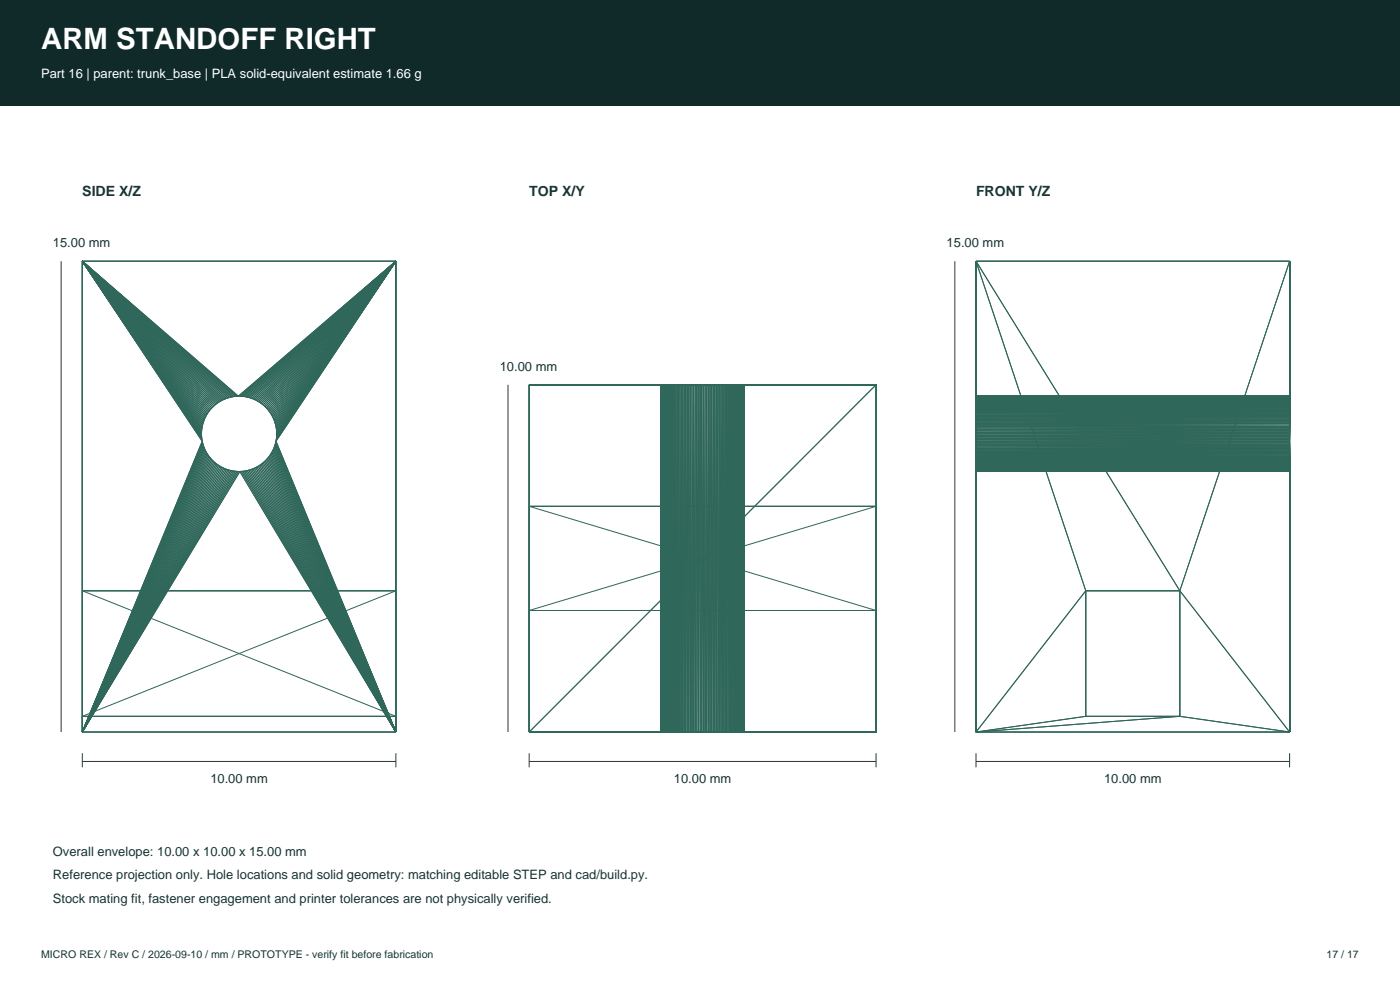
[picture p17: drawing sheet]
<svg xmlns="http://www.w3.org/2000/svg" width="420mm" height="297mm" viewBox="0 0 420 297" stroke-linecap="round" stroke-linejoin="round" font-family="sans-serif">
<defs><g id="words">
<text font-size="8.8" fill="#fff" x="12.3" y="14.8">ARM STANDOFF RIGHT</text>
<g font-size="4.2" fill="#1a3333">
<text x="24.7" y="58.9">SIDE X/Z</text>
<text x="158.7" y="58.9">TOP X/Y</text>
<text x="292.8" y="58.9">FRONT Y/Z</text>
</g>
<text font-size="3.9" fill="#fff" x="12.3" y="23.3">Part 16 | parent: trunk_base | PLA solid-equivalent estimate 1.66 g</text>
<g font-size="3.9" fill="#1a3333">
<text x="15.9" y="74">15.00 mm</text>
<text x="284" y="74">15.00 mm</text>
<text x="149.9" y="111.1">10.00 mm</text>
<text x="63.1" y="234.6">10.00 mm</text>
<text x="202.2" y="234.6">10.00 mm</text>
<text x="331.2" y="234.6">10.00 mm</text>
<text x="15.9" y="256.4">Overall envelope: 10.00 x 10.00 x 15.00 mm</text>
<text x="15.9" y="263.5">Reference projection only. Hole locations and solid geometry: matching editable STEP and cad/build.py.</text>
<text x="15.9" y="270.5">Stock mating fit, fastener engagement and printer tolerances are not physically verified.</text>
</g>
<g font-size="3.2" fill="#1a3333">
<text x="12.3" y="287.1">MICRO REX / Rev C / 2026-09-10 / mm / PROTOTYPE - verify fit before fabrication</text>
<text x="397.9" y="287.1">17 / 17</text>
</g>
</g></defs>
<path d="M0 0h420v31.8h-420z" fill-rule="evenodd" fill="#102a2a"/>
<g fill="none" stroke="#2f675a" stroke-width=".3">
<path d="M24.7 78.3l43.3 41.1M24.7 78.3l45.5 40.5M24.7 78.3v141.1M24.7 78.3h94.1M24.7 78.3l36.6 47.3M24.7 78.3l44.1 40.8M24.7 78.3l36 49.5M24.7 78.3l37.4 45.8M24.7 78.3l45 40.6M24.7 78.3l40.1 42.8M24.7 78.3l35.7 51.7M24.7 78.3l36.5 47.8"/>
<path d="M24.7 78.3l42 41.6M24.7 78.3l38.5 44.3M24.7 78.3l41.6 41.8M24.7 78.3l35.9 49.9M24.7 78.3l37.2 46.1M24.7 78.3l46.8 40.4M24.7 78.3l38.2 44.7M24.7 78.3l39.8 43.1M24.7 78.3l35.8 52.2M24.7 78.3l42.9 41.2M24.7 78.3l36.3 48.2M24.7 78.3l41.3 42"/>
<path d="M24.7 78.3l35.8 50.4M24.7 78.3l39.5 43.3M24.7 78.3l35.8 52.6M24.7 78.3l36 53.9M24.7 78.3l43.7 40.9M24.7 78.3l46.4 40.4M24.7 78.3l37 46.5M24.7 78.3l44.6 40.7M24.7 78.3l36.2 48.6M24.7 78.3l38 45M24.7 78.3l45.9 40.5M24.7 78.3l40.9 42.3"/>
<path d="M24.7 78.3l35.8 50.8M24.7 78.3l36.8 46.9M24.7 78.3l42.5 41.4M24.7 78.3l39.1 43.7M24.7 78.3l35.8 53.1M24.7 78.3l36.1 49.1M24.7 78.3l37.7 45.4M24.7 78.3l40.5 42.5M24.7 78.3l35.8 51.3M24.7 78.3l38.8 44M24.7 78.3l35.9 53.5M118.8 78.3v141.1"/>
<path d="M118.8 78.3l-35.9 49.9M118.8 78.3l-36.5 47.8M118.8 78.3l-38.6 44.3M118.8 78.3l-37.5 45.8M118.8 78.3l-40.2 42.8M118.8 78.3l-36 49.5M118.8 78.3l-42.1 41.6M118.8 78.3l-45.9 40.5M118.8 78.3l-38.9 44M118.8 78.3l-36.7 47.3M118.8 78.3l-35.8 51.3M118.8 78.3l-44.2 40.8"/>
<path d="M118.8 78.3l-35.8 52.6M118.8 78.3l-40.5 42.5M118.8 78.3l-37.7 45.4M118.8 78.3l-36.1 49.1M118.8 78.3l-46.4 40.4M118.8 78.3l-42.5 41.4M118.8 78.3l-39.2 43.7M118.8 78.3l-36.8 46.9M118.8 78.3l-35.8 52.2M118.8 78.3l-44.6 40.7M118.8 78.3l-35.8 51.7M118.8 78.3l-40.9 42.3"/>
<path d="M118.8 78.3l-38 45M118.8 78.3l-46.8 40.4M118.8 78.3l-42.9 41.2M118.8 78.3l-45.1 40.6M118.8 78.3l-47.3 40.4M118.8 78.3l-35.8 50.8M118.8 78.3l-36.2 48.6M118.8 78.3l-36 53.9M118.8 78.3l-39.5 43.3M118.8 78.3l-37 46.5M118.8 78.3l-35.9 50.4M118.8 78.3l-41.3 42"/>
<path d="M118.8 78.3l-38.3 44.7M118.8 78.3l-36.3 48.2M118.8 78.3l-35.9 53.5M118.8 78.3l-43.3 41.1M118.8 78.3l-39.8 43.1M118.8 78.3l-37.3 46.1M118.8 78.3l-45.5 40.5M118.8 78.3l-41.7 41.8M118.8 78.3l-35.9 53.1M118.8 78.3l-43.8 40.9M292.8 78.3h94.1M292.8 78.3v141.1"/>
<path d="M292.8 78.3l32.9 98.8M292.8 78.3l61.2 98.8M386.9 78.3v141.1M386.9 78.3l-32.9 98.8M66.7 119.9l-.4 .2M67.2 119.7l-.5 .2M67.6 119.5l-.4 .2M68 119.4l-.4 .1M68.4 119.2l-.4 .2M68.8 119.1l-.4 .1M69.3 119l-.5 .1M69.7 118.9l-.4 .1"/>
<path d="M70.2 118.8l-.5 .1M70.6 118.8h-.4M71.1 118.7l-.5 .1M71.5 118.7h-.4M71.5 118.7h.5M72 118.7h.4M72.4 118.7l.5 .1M72.9 118.8h.4M73.3 118.8l.4 .1M73.7 118.9l.5 .1M74.2 119l.4 .1M74.6 119.1l.4 .1"/>
<path d="M75 119.2l.5 .2M75.5 119.4l.4 .1M75.9 119.5l.4 .2M76.3 119.7l.4 .2M76.7 119.9l.4 .2M198.4 115.3l.1 104.1v-104.1l.2 104.1M198.5 115.3v104.1M198.7 115.3v104.1M199.1 115.3l-.2 104.1M199.1 115.3l.2 104.1M199.1 115.3v104.1M199.5 115.3v104.1"/>
<path d="M199.5 115.3l.2 104.1M199.5 115.3l-.2 104.1M199.7 115.3v104.1M199.7 115.3l-.2 104.1M199.7 115.3l.2 104.1M200.2 115.3l.3 104.1M200.2 115.3v104.1M200.2 115.3l-.3 104.1M200.5 115.3v104.1M201 115.3l-.3 104.1v-104.1l-.2 104.1M201 115.3v104.1l.4-104.1M201 115.3l.4 104.1"/>
<path d="M201.4 115.3v104.1M201.4 115.3l.3 104.1M201.7 115.3v104.1M201.7 115.3l-.3 104.1M201.7 115.3l.3 104.1M202.4 115.3v104.1l.4-104.1v104.1M202.4 115.3l.4 104.1M202.4 115.3l-.4 104.1M203.6 115.3l-.4 104.1v-104.1l-.4 104.1M203.6 115.3v104.1M203.6 115.3l.4 104.1M204.4 115.3v104.1"/>
<path d="M204.4 115.3l-.4 104.1M204.4 115.3l.4 104.1M206.2 115.3l-.5 104.1v-104.1l-.4 104.1v-104.1l-.5 104.1M206.2 115.3l.4 104.1M206.2 115.3v104.1l.4-104.1M206.6 115.3v104.1M206.6 115.3l.5 104.1v-104.1M207.1 115.3l.5 104.1M207.1 115.3l-.5 104.1M208.1 115.3v104.1M208.1 115.3l.5 104.1M208.1 115.3l-.5 104.1"/>
<path d="M209.1 115.3l.4 104.1M209.1 115.3v104.1l.4-104.1v104.1M209.1 115.3l-.5 104.1M210 115.3l-.5 104.1M210 115.3v104.1l.5-104.1M210 115.3l.5 104.1M210.5 115.3l.5 104.1M210.5 115.3v104.1M211 115.3v104.1M211 115.3l-.5 104.1M211 115.3l.5 104.1M212.5 115.3l-.5 104.1v-104.1l-.5 104.1"/>
<path d="M212.5 115.3v104.1l.5-104.1M212.5 115.3l.5 104.1M213 115.3l.5 104.1M213 115.3v104.1M213.5 115.3v104.1M213.5 115.3l.5 104.1M213.5 115.3l-.5 104.1M214 115.3v104.1M214 115.3l.5 104.1M214 115.3l-.5 104.1M214.5 115.3v104.1M214.5 115.3l-.5 104.1"/>
<path d="M214.5 115.3l.4 104.1M215.8 115.3l.5 104.1M215.8 115.3l-.4 104.1v-104.1l-.5 104.1M215.8 115.3v104.1l.5-104.1M216.3 115.3l.4 104.1M216.3 115.3v104.1M216.7 115.3l-.4 104.1M216.7 115.3l.5 104.1M216.7 115.3v104.1M217.2 115.3v104.1M217.2 115.3l.4 104.1M217.2 115.3l-.5 104.1"/>
<path d="M217.6 115.3v104.1M217.6 115.3l-.4 104.1M217.6 115.3l.4 104.1M218.4 115.3l.4 104.1M218.4 115.3v104.1l.4-104.1M218.4 115.3l-.4 104.1M218.8 115.3v104.1M218.8 115.3l.4 104.1M219.9 115.3v104.1l.3-104.1M219.9 115.3l-.4 104.1v-104.1l-.3 104.1M219.9 115.3l.3 104.1M220.2 115.3v104.1"/>
<path d="M220.2 115.3l.3 104.1M220.8 115.3v104.1l.3-104.1v104.1M220.8 115.3l.3 104.1M220.8 115.3l-.3 104.1M221.6 115.3l-.2 104.1v-104.1l-.3 104.1M221.6 115.3v104.1l.3-104.1M221.6 115.3l.3 104.1M221.9 115.3v104.1M221.9 115.3l.2 104.1M222.1 115.3v104.1M222.1 115.3l-.2 104.1M222.1 115.3l.2 104.1"/>
<path d="M222.6 115.3l.2 104.1v-104.1M222.6 115.3l-.1 104.1v-104.1l-.2 104.1M222.6 115.3v104.1l.2-104.1M222.8 115.3l.1 104.1M222.9 115.3v104.1M223.1 115.3v104.1M262.8 115.3v104.1h-104.1M262.8 115.3h-104.1v104.1M262.8 115.3l-104.1 104.1M292.8 119.7h94.1M386.9 118.7h-94.1l94.1 .1M386.9 119.7l-94.1 .2h94.1l-94.1 .2"/>
<path d="M386.9 119.1h-94.1l94.1 .1h-94.1l94.1 .2h-94.1l94.1 .1h-94.1l94.1 .2M386.9 118.8l-94.1 .1 94.1 .1h-94.1M60.4 130l.1 .5M60.5 129.6l-.1 .4M60.5 130.5v.4M60.5 129.1v.5M60.5 130.9v.5M60.5 128.7v.4M60.5 131.4l.1 .4M60.6 131.8l.1 .4M60.6 128.2l-.1 .5M60.7 127.8l-.1 .4"/>
<path d="M60.7 132.2l.1 .5M60.7 132.2l-36 87.2M60.8 132.7l.1 .4M60.8 132.7l-36.1 86.7M60.8 127.4l-.1 .4M60.9 126.9l-.1 .5M60.9 133.1l.1 .4M60.9 133.1l-36.2 86.3M61 126.5l-.1 .4M61 133.5l.2 .5M61 133.5l-36.3 85.9M61.2 126.1l-.2 .4"/>
<path d="M61.2 134l-36.5 85.4M61.2 134l.1 .4M61.3 134.4l.2 .4M61.3 134.4l-36.6 85M61.3 125.6l-.1 .5M61.5 134.8l-36.8 84.6M61.5 134.8l.2 .4M61.5 125.2l-.2 .4M61.7 124.8l-.2 .4M61.7 135.2l.2 .4M61.7 135.2l-37 84.2M61.9 135.6l.2 .4"/>
<path d="M61.9 124.4l-.2 .4M61.9 135.6l-37.2 83.8M62.1 124.1l-.2 .3M62.1 136l.3 .4M62.1 136l-37.4 83.4M62.4 123.7l-.3 .4M62.4 136.4l.3 .3M62.4 136.4l-37.7 83M62.7 123.3l-.3 .4M62.7 136.7l-38 82.7M62.7 136.7l.2 .4M62.9 123l-.2 .3"/>
<path d="M62.9 137.1l.3 .3M62.9 137.1l-38.2 82.3M63.2 122.6l-.3 .4M63.2 137.4l-38.5 82M63.2 137.4l.3 .4M63.5 137.8l.3 .3M63.5 137.8l-38.8 81.6M63.5 122.3l-.3 .3M63.8 122l-.3 .3M63.8 138.1l.4 .3M63.8 138.1l-39.1 81.3M64.2 121.6l-.4 .4"/>
<path d="M64.2 138.4l.3 .3M64.2 138.4l-39.5 81M64.5 121.4l-.3 .2M64.5 138.7l-39.8 80.7M64.5 138.7l.3 .3M64.8 121.1l-.3 .3M64.8 139l.4 .2M64.8 139l-40.1 80.4M65.2 139.2l-40.5 80.2M65.2 139.2l.4 .3M65.2 120.8l-.4 .3M65.6 139.5l.4 .2"/>
<path d="M65.6 120.6l-.4 .2M65.6 139.5l-40.9 79.9M66 120.3l-.4 .3M66 139.7l-41.3 79.7M66 139.7l.3 .2M66.3 120.1l-.3 .2M66.3 139.9l-41.6 79.5M66.3 139.9l.4 .2M77.1 139.9l41.7 79.5M77.1 139.9l-.4 .2M77.1 120.1l.4 .2M77.5 139.7l41.3 79.7"/>
<path d="M77.5 120.3l.4 .3M77.5 139.7l-.4 .2M77.9 139.5l-.4 .2M77.9 120.6l.4 .2M77.9 139.5l40.9 79.9M78.3 139.2l-.4 .3M78.3 120.8l.3 .3M78.3 139.2l40.5 80.2M78.6 121.1l.4 .3M78.6 139l-.3 .2M78.6 139l40.2 80.4M79 121.4l.3 .2"/>
<path d="M79 138.7l-.4 .3M79 138.7l39.8 80.7M79.3 121.6l.3 .4M79.3 138.4l-.3 .3M79.3 138.4l39.5 81M79.6 138.1l-.3 .3M79.6 122l.3 .3M79.6 138.1l39.2 81.3M79.9 122.3l.3 .3M79.9 137.8l38.9 81.6M79.9 137.8l-.3 .3M80.2 137.4l-.3 .4"/>
<path d="M80.2 122.6l.3 .4M80.2 137.4l38.6 82M80.5 137.1l-.3 .3M80.5 137.1l38.3 82.3M80.5 123l.3 .3M80.8 123.3l.3 .4M80.8 136.7l-.3 .4M80.8 136.7l38 82.7M81.1 136.4l-.3 .3M81.1 123.7l.2 .4M81.1 136.4l37.7 83M81.3 124.1l.2 .3"/>
<path d="M81.3 136l-.2 .4M81.3 136l37.5 83.4M81.5 135.6l-.2 .4M81.5 135.6l37.3 83.8M81.5 124.4l.3 .4M81.8 135.2l-.3 .4M81.8 135.2l37 84.2M81.8 124.8l.2 .4M82 125.2l.1 .4M82 134.8l-.2 .4M82 134.8l36.8 84.6M82.1 134.4l-.1 .4"/>
<path d="M82.1 125.6l.2 .5M82.1 134.4l36.7 85M82.3 126.1l.2 .4M82.3 134l-.2 .4M82.3 134l36.5 85.4M82.5 126.5l.1 .4M82.5 133.5l-.2 .5M82.5 133.5l36.3 85.9M82.6 133.1l-.1 .4M82.6 133.1l36.2 86.3M82.6 126.9l.1 .5M82.7 127.4l.1 .4"/>
<path d="M82.7 132.7l-.1 .4M82.7 132.7l36.1 86.7M82.8 132.2l36 87.2M82.8 127.8l.1 .4M82.8 132.2l-.1 .5M82.9 128.2v.5M82.9 131.8l-.1 .4M82.9 128.7l.1 .4M82.9 131.4v.4M83 129.1v.5M83 130.9l-.1 .5M83 129.6v.4"/>
<path d="M83 130.5v.4M83 130v.5M292.8 134.8h94.1M292.8 127.4l94.1 .4h-94.1l94.1 .4M292.8 121.4h94.1l-94.1 .2M292.8 135.2h94.1M292.8 129.6l94.1 .4M292.8 136.4h94.1l-94.1 .3M292.8 123.7h94.1M292.8 126.5l94.1 .4M292.8 132.7l94.1 .4M292.8 131.4h94.1"/>
<path d="M292.8 131.8h94.1M292.8 123.7l94.1 .4M292.8 121.4l94.1 .2M292.8 132.7h94.1l-94.1 .4M292.8 138.4l94.1 .3M292.8 130.9h94.1M292.8 134.4h94.1l-94.1 .4M292.8 120.6h94.1M292.8 139.7h94.1M292.8 139.5h94.1l-94.1 .2M292.8 122.6l94.1 .4M292.8 136.4l94.1 .3"/>
<path d="M292.8 125.2h94.1M292.8 124.8h94.1M292.8 120.3h94.1M292.8 138.7h94.1M292.8 135.2l94.1 .4M292.8 131.4l94.1 .4M292.8 136.7l94.1 .4h-94.1M292.8 128.7l94.1 .4M292.8 122.3h94.1M292.8 138.1h94.1l-94.1 .3M292.8 133.5l94.1 .5M292.8 130.5h94.1l-94.1 .4"/>
<path d="M292.8 125.2l94.1 .4h-94.1M292.8 120.8h94.1M292.8 133.5h94.1M292.8 120.8l94.1 .3M292.8 133.1h94.1M292.8 139h94.1M292.8 124.4h94.1M292.8 125.6l94.1 .5M292.8 131.8l94.1 .4M292.8 127.4h94.1M292.8 130.5l94.1 .4M292.8 136.7h94.1"/>
<path d="M292.8 139.5l94.1 .2M292.8 139.9h94.1M292.8 134.8l94.1 .4M292.8 135.6h94.1M292.8 130.9l94.1 .5M292.8 124.4l94.1 .4M292.8 121.6l94.1 .4M292.8 122.3l94.1 .3h-94.1M292.8 138.1l94.1 .3M292.8 124.8l94.1 .4M292.8 120.1h94.1l-94.1 .2M292.8 120.3l94.1 .3"/>
<path d="M292.8 138.4h94.1M292.8 129.6h94.1M292.8 126.5h94.1M292.8 137.1l94.1 .3M292.8 120.6l94.1 .2M292.8 138.7l94.1 .3M292.8 134.4l94.1 .4M292.8 139.7l94.1 .2M292.8 121.6h94.1M292.8 122h94.1M292.8 133.1l94.1 .4M292.8 122l94.1 .3"/>
<path d="M292.8 120.1l94.1 .2M292.8 139l94.1 .2M292.8 139.9l94.1 .2M292.8 135.6l94.1 .4M386.9 135.6l-94.1 .4h94.1M386.9 123l-94.1 .3h94.1M386.9 129.1h-94.1l94.1 .5M386.9 120.8l-94.1 .3h94.1M386.9 124.1h-94.1l94.1 .3M386.9 131.8l-94.1 .4h94.1M386.9 139.2l-94.1 .3M386.9 126.5l-94.1 .4h94.1"/>
<path d="M386.9 121.1l-94.1 .3M386.9 132.2l-94.1 .5M386.9 133.5l-94.1 .5h94.1M386.9 123.3l-94.1 .4M386.9 130.9l-94.1 .5M386.9 131.4l-94.1 .4M386.9 135.2l-94.1 .4M386.9 128.2h-94.1l94.1 .5h-94.1M386.9 137.4l-94.1 .4h94.1M386.9 129.6l-94.1 .4h94.1M386.9 137.4h-94.1l94.1 .4M386.9 123h-94.1l94.1 .3"/>
<path d="M386.9 138.7l-94.1 .3M386.9 129.1l-94.1 .5M386.9 139l-94.1 .2h94.1M386.9 134l-94.1 .4M386.9 126.9l-94.1 .5M386.9 136.7l-94.1 .4M386.9 124.1l-94.1 .3M386.9 122l-94.1 .3M386.9 121.6l-94.1 .4M386.9 139.9l-94.1 .2M386.9 130l-94.1 .5M386.9 120.3l-94.1 .3"/>
<path d="M386.9 134.8l-94.1 .4M386.9 136l-94.1 .4M386.9 138.4l-94.1 .3M386.9 126.1l-94.1 .4M386.9 122.3l-94.1 .3M386.9 124.4l-94.1 .4M386.9 124.8l-94.1 .4M386.9 139.7l-94.1 .2M386.9 137.8l-94.1 .3M386.9 126.1h-94.1l94.1 .4M386.9 120.6l-94.1 .2M386.9 133.1l-94.1 .4"/>
<path d="M386.9 125.2l-94.1 .4M386.9 128.2l-94.1 .5M66.7 140.1l-42 79.3M66.7 140.1l.5 .2M67.2 140.3l-42.5 79.1M67.2 140.3l.4 .2M67.6 140.5l.4 .2M67.6 140.5l-42.9 78.9M68 140.7l-43.3 78.7M68 140.7l.4 .1M68.4 140.8l.4 .1M68.4 140.8l-43.7 78.6"/>
<path d="M68.8 140.9l-44.1 78.5M68.8 140.9l.5 .1M69.3 141l.4 .1M69.3 141l-44.6 78.4M69.7 141.1l-45 78.3M69.7 141.1l.5 .1M70.2 141.2l.4 .1M70.2 141.2l-45.5 78.2M70.6 141.3h.5M70.6 141.3l-45.9 78.1M71.1 141.3h.4M71.1 141.3l-46.4 78.1"/>
<path d="M71.5 141.3h.5M71.5 141.3l-46.8 78.1M72 141.3l-47.3 78.1M72 141.3l46.8 78.1M72.4 141.3h-.4M72.4 141.3l46.4 78.1M72.9 141.3h-.5M72.9 141.3l45.9 78.1M73.3 141.2l45.5 78.2M73.3 141.2l-.4 .1M73.7 141.1l45.1 78.3M73.7 141.1l-.4 .1"/>
<path d="M74.2 141l-.5 .1M74.2 141l44.6 78.4M74.6 140.9l-.4 .1M74.6 140.9l44.2 78.5M75 140.8l43.8 78.6M75 140.8l-.4 .1M75.5 140.7l43.3 78.7M75.5 140.7l-.5 .1M75.9 140.5l-.4 .2M75.9 140.5l42.9 78.9M76.3 140.3l-.4 .2M76.3 140.3l42.5 79.1"/>
<path d="M76.7 140.1l-.4 .2M76.7 140.1l42.1 79.3M158.7 151.7h104.1l-104.1 31.3h104.1zM292.8 140.7l94.1 .1-94.1 .1M292.8 140.9l94.1 .1h-94.1M292.8 140.9h94.1M292.8 141.1h94.1M292.8 140.3l94.1 .2M292.8 140.1l94.1 .2h-94.1M292.8 140.7h94.1M292.8 140.5h94.1M292.8 140.1h94.1"/>
<path d="M386.9 141.2l-94.1 .1h94.1M386.9 140.5l-94.1 .2M386.9 140.1l-94.1 .2M24.7 177.1h94.1l-94.1 37.6h94.1zM325.7 177.1h28.3M325.7 177.1l-32.9 42.3M325.7 177.1v37.6M354 177.1l32.9 42.3M354 177.1v37.6M24.7 219.4h94.1M198.3 219.4v-104.1l.1 104.1M198.7 219.4l.1-104.1 .1 104.1"/>
<path d="M198.8 219.4l.1-104.1v104.1M199.3 219.4v-104.1l.2 104.1M199.7 219.4l.2-104.1v104.1M201.7 219.4l.3-104.1v104.1M204 219.4v-104.1l.4 104.1M204.4 219.4l.4-104.1v104.1M207.6 219.4v-104.1l.5 104.1M208.1 219.4l.5-104.1v104.1M211 219.4l.5-104.1v104.1M214.5 219.4l.4-104.1v104.1M217.6 219.4l.4-104.1v104.1M218.8 219.4l.4-104.1v104.1"/>
<path d="M220.2 219.4l.3-104.1v104.1M222.1 219.4l.2-104.1v104.1M222.9 219.4l.1-104.1v104.1M223.2 219.4v-104.1l.1 104.1M292.8 219.4h94.1M325.7 214.7h28.3M325.7 214.7l-32.9 4.7M354 214.7l32.9 4.7M354 214.7l-61.2 4.7"/>
</g>
<path d="M18.3 78.3v141.1M286.5 78.3v141.1M152.4 115.3v104.1M24.7 228.2h94.1M24.7 225.7v4.3M118.8 225.7v4.3M158.7 228.2h104.1M158.7 225.7v4.3M262.8 225.7v4.3M292.8 228.2h94.1M292.8 225.7v4.3M386.9 225.7v4.3" fill="none" stroke="#333" stroke-width=".3"/>
<use href="#words"/>
</svg>
